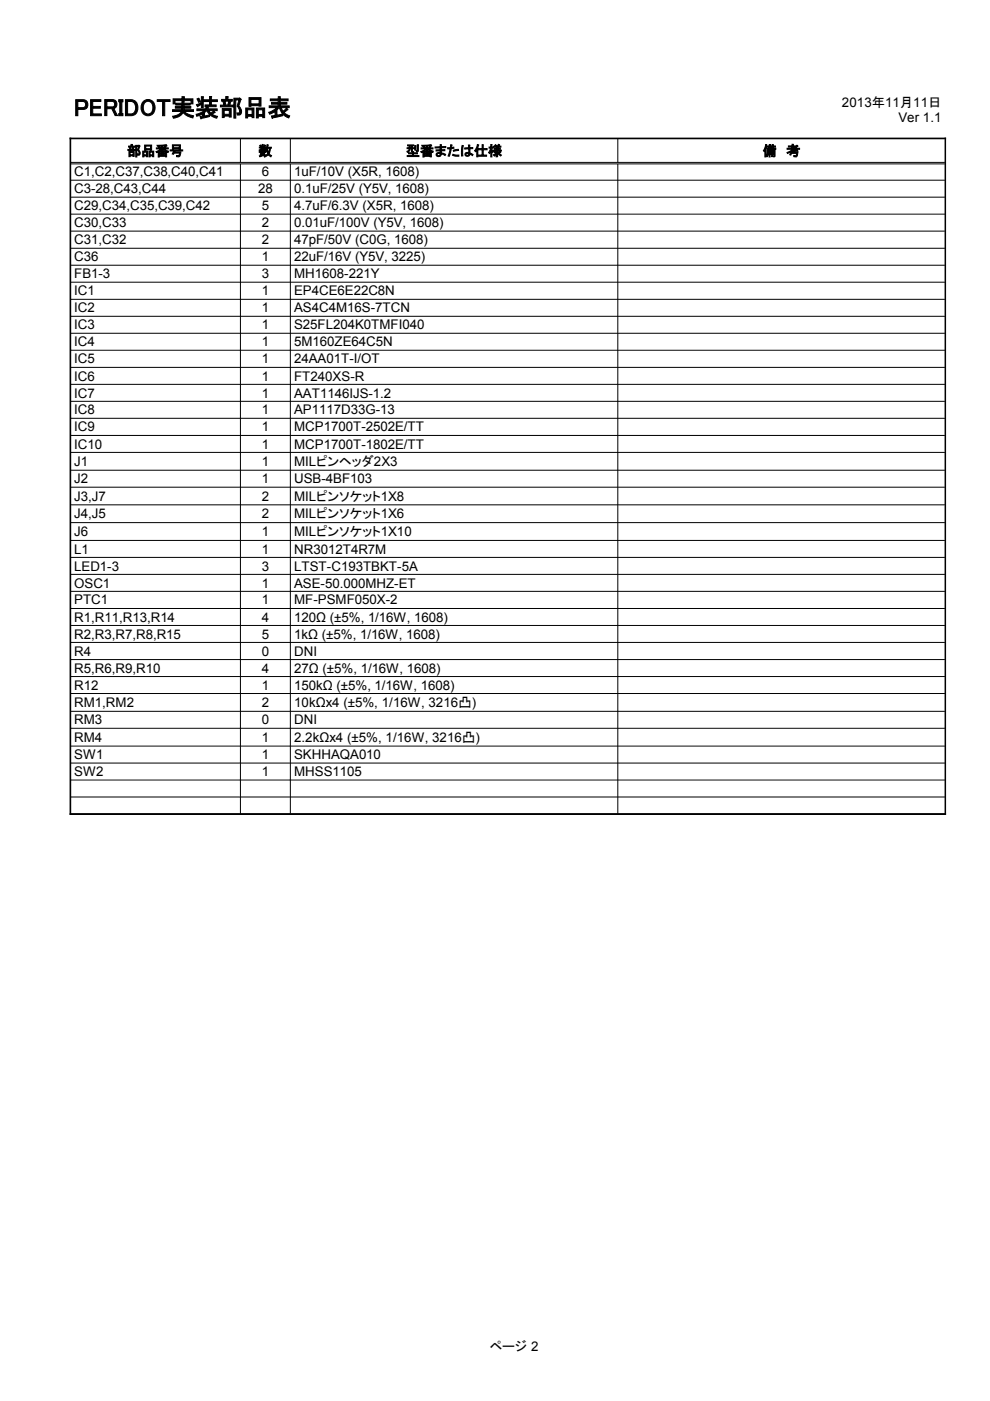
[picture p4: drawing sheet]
<svg xmlns="http://www.w3.org/2000/svg" width="210mm" height="297mm" viewBox="0 0 210 297" stroke-linecap="round" stroke-linejoin="round" font-family="sans-serif">
<defs><g id="words">
<text font-size="5.1" x="15.7" y="24.6">PERIDOT実装部品表</text>
<g font-size="3">
<text x="27" y="33">部品番号</text>
<text x="54.8" y="33">数</text>
<text x="86.1" y="33">型番または仕様</text>
<text x="161.7" y="33">備　考</text>
</g>
<g font-size="2.8">
<text x="178.5" y="22.8">2013年11月11日</text>
<text x="190.5" y="25.9">Ver 1.1</text>
<text x="15.7" y="37.4">C1,C2,C37,C38,C40,C41</text>
<text x="15.7" y="41">C3-28,C43,C44</text>
<text x="54.7" y="41">28</text>
<text x="55.5" y="37.4">6</text>
<text x="62.4" y="37.4">1uF/10V (X5R, 1608)</text>
<text x="62.4" y="41">0.1uF/25V (Y5V, 1608)</text>
<text x="15.7" y="44.6">C29,C34,C35,C39,C42</text>
<text x="55.5" y="44.6">5</text>
<text x="62.4" y="44.6">4.7uF/6.3V (X5R, 1608)</text>
<text x="15.7" y="48.2">C30,C33</text>
<text x="15.7" y="51.8">C31,C32</text>
<text x="55.5" y="48.2">2</text>
<text x="55.5" y="51.8">2</text>
<text x="62.4" y="48.2">0.01uF/100V (Y5V, 1608)</text>
<text x="62.4" y="51.8">47pF/50V (C0G, 1608)</text>
<text x="15.7" y="55.4">C36</text>
<text x="15.7" y="59">FB1-3</text>
<text x="55.5" y="55.4">1</text>
<text x="55.5" y="59">3</text>
<text x="62.4" y="55.4">22uF/16V (Y5V, 3225)</text>
<text x="62.4" y="59">MH1608-221Y</text>
<text x="15.7" y="62.6">IC1</text>
<text x="55.5" y="62.6">1</text>
<text x="62.4" y="62.6">EP4CE6E22C8N</text>
<text x="15.7" y="66.2">IC2</text>
<text x="15.7" y="69.8">IC3</text>
<text x="55.5" y="66.2">1</text>
<text x="55.5" y="69.8">1</text>
<text x="62.4" y="66.2">AS4C4M16S-7TCN</text>
<text x="62.4" y="69.8">S25FL204K0TMFI040</text>
<text x="15.7" y="73.4">IC4</text>
<text x="15.7" y="77">IC5</text>
<text x="55.5" y="73.4">1</text>
<text x="55.5" y="77">1</text>
<text x="62.4" y="73.4">5M160ZE64C5N</text>
<text x="62.4" y="77">24AA01T-I/OT</text>
<text x="15.7" y="80.7">IC6</text>
<text x="55.5" y="80.7">1</text>
<text x="62.4" y="80.7">FT240XS-R</text>
<text x="15.7" y="84.3">IC7</text>
<text x="15.7" y="87.9">IC8</text>
<text x="55.5" y="84.3">1</text>
<text x="55.5" y="87.9">1</text>
<text x="62.4" y="84.3">AAT1146IJS-1.2</text>
<text x="62.4" y="87.9">AP1117D33G-13</text>
<text x="15.7" y="91.5">IC9</text>
<text x="15.7" y="95.1">IC10</text>
<text x="55.5" y="91.5">1</text>
<text x="55.5" y="95.1">1</text>
<text x="62.4" y="91.5">MCP1700T-2502E/TT</text>
<text x="62.4" y="95.1">MCP1700T-1802E/TT</text>
<text x="15.7" y="98.8">J1</text>
<text x="55.5" y="98.8">1</text>
<text x="62.4" y="98.8">MILピンヘッダ2X3</text>
<text x="15.7" y="102.4">J2</text>
<text x="15.7" y="106.2">J3,J7</text>
<text x="55.5" y="102.4">1</text>
<text x="55.5" y="106.2">2</text>
<text x="62.4" y="102.4">USB-4BF103</text>
<text x="62.4" y="106.2">MILピンソケット1X8</text>
<text x="15.7" y="109.9">J4,J5</text>
<text x="15.7" y="113.7">J6</text>
<text x="55.5" y="109.9">2</text>
<text x="55.5" y="113.7">1</text>
<text x="62.4" y="109.9">MILピンソケット1X6</text>
<text x="62.4" y="113.7">MILピンソケット1X10</text>
<text x="15.7" y="117.4">L1</text>
<text x="55.5" y="117.4">1</text>
<text x="62.4" y="117.4">NR3012T4R7M</text>
<text x="15.7" y="121">LED1-3</text>
<text x="15.7" y="124.6">OSC1</text>
<text x="55.5" y="121">3</text>
<text x="55.5" y="124.6">1</text>
<text x="62.4" y="121">LTST-C193TBKT-5A</text>
<text x="62.4" y="124.6">ASE-50.000MHZ-ET</text>
<text x="15.7" y="128.2">PTC1</text>
<text x="15.7" y="131.8">R1,R11,R13,R14</text>
<text x="55.5" y="128.2">1</text>
<text x="55.5" y="131.8">4</text>
<text x="62.4" y="128.2">MF-PSMF050X-2</text>
<text x="62.4" y="131.8">120Ω (±5%, 1/16W, 1608)</text>
<text x="15.7" y="135.4">R2,R3,R7,R8,R15</text>
<text x="55.5" y="135.4">5</text>
<text x="62.4" y="135.4">1kΩ (±5%, 1/16W, 1608)</text>
<text x="15.7" y="139">R4</text>
<text x="15.7" y="142.6">R5,R6,R9,R10</text>
<text x="55.5" y="139">0</text>
<text x="55.5" y="142.6">4</text>
<text x="62.4" y="139">DNI</text>
<text x="62.4" y="142.6">27Ω (±5%, 1/16W, 1608)</text>
<text x="15.7" y="146.2">R12</text>
<text x="15.7" y="149.9">RM1,RM2</text>
<text x="55.5" y="146.2">1</text>
<text x="55.5" y="149.9">2</text>
<text x="62.4" y="146.2">150kΩ (±5%, 1/16W, 1608)</text>
<text x="62.4" y="149.9">10kΩx4 (±5%, 1/16W, 3216凸)</text>
<text x="15.7" y="153.6">RM3</text>
<text x="55.5" y="153.6">0</text>
<text x="62.4" y="153.6">DNI</text>
<text x="15.7" y="157.3">RM4</text>
<text x="15.7" y="160.9">SW1</text>
<text x="55.5" y="157.3">1</text>
<text x="55.5" y="160.9">1</text>
<text x="62.4" y="160.9">SKHHAQA010</text>
<text x="62.4" y="157.3">2.2kΩx4 (±5%, 1/16W, 3216凸)</text>
<text x="15.7" y="164.6">SW2</text>
<text x="55.5" y="164.6">1</text>
<text x="62.4" y="164.6">MHSS1105</text>
<text x="103.8" y="286.3">ページ 2</text>
</g>
</g></defs>
<g fill="#000" stroke="#000" stroke-width=".21">
<path d="M14.9 29.3h185.6v.1h-185.6z" fill-rule="evenodd"/>
<path d="M14.9 29.3h.1v143.3h-.1z" fill-rule="evenodd"/>
<path d="M200.4 29.3l.1 143.3z" fill-rule="evenodd"/>
<path d="M14.9 172.5l185.6 .1z" fill-rule="evenodd"/>
</g>
<g fill="none" stroke="#000" stroke-width=".21">
<path d="M15 34.4h185.3M15 34.7h185.3M15 38.2h185.3M51 29.4v5M51 34.7v137.8M61.6 29.4v5M61.6 34.7v137.8M131 29.4v5M131 34.7v137.8M15 41.8h185.3M15 45.4h185.3M15 49h185.3"/>
<path d="M15 52.6h185.3M15 56.2h185.3M15 59.8h185.3M15 63.5h185.3M15 67.1h185.3M15 70.7h185.3M15 74.3h185.3M15 77.9h185.3M15 81.5h185.3M15 85.1h185.3M15 88.7h185.3M15 92.3h185.3"/>
<path d="M15 95.9h185.3M15 99.7h185.3M15 103.3h185.3M15 107h185.3M15 110.8h185.3M15 114.6h185.3M15 118.2h185.3M15 121.8h185.3M15 125.4h185.3M15 129h185.3M15 132.6h185.3M15 136.2h185.3"/>
<path d="M15 139.8h185.3M15 143.4h185.3M15 147h185.3M15 150.8h185.3M15 154.4h185.3M15 158.2h185.3M15 161.8h185.3M15 165.4h185.3M15 169h185.3"/>
</g>
<use href="#words"/>
</svg>
